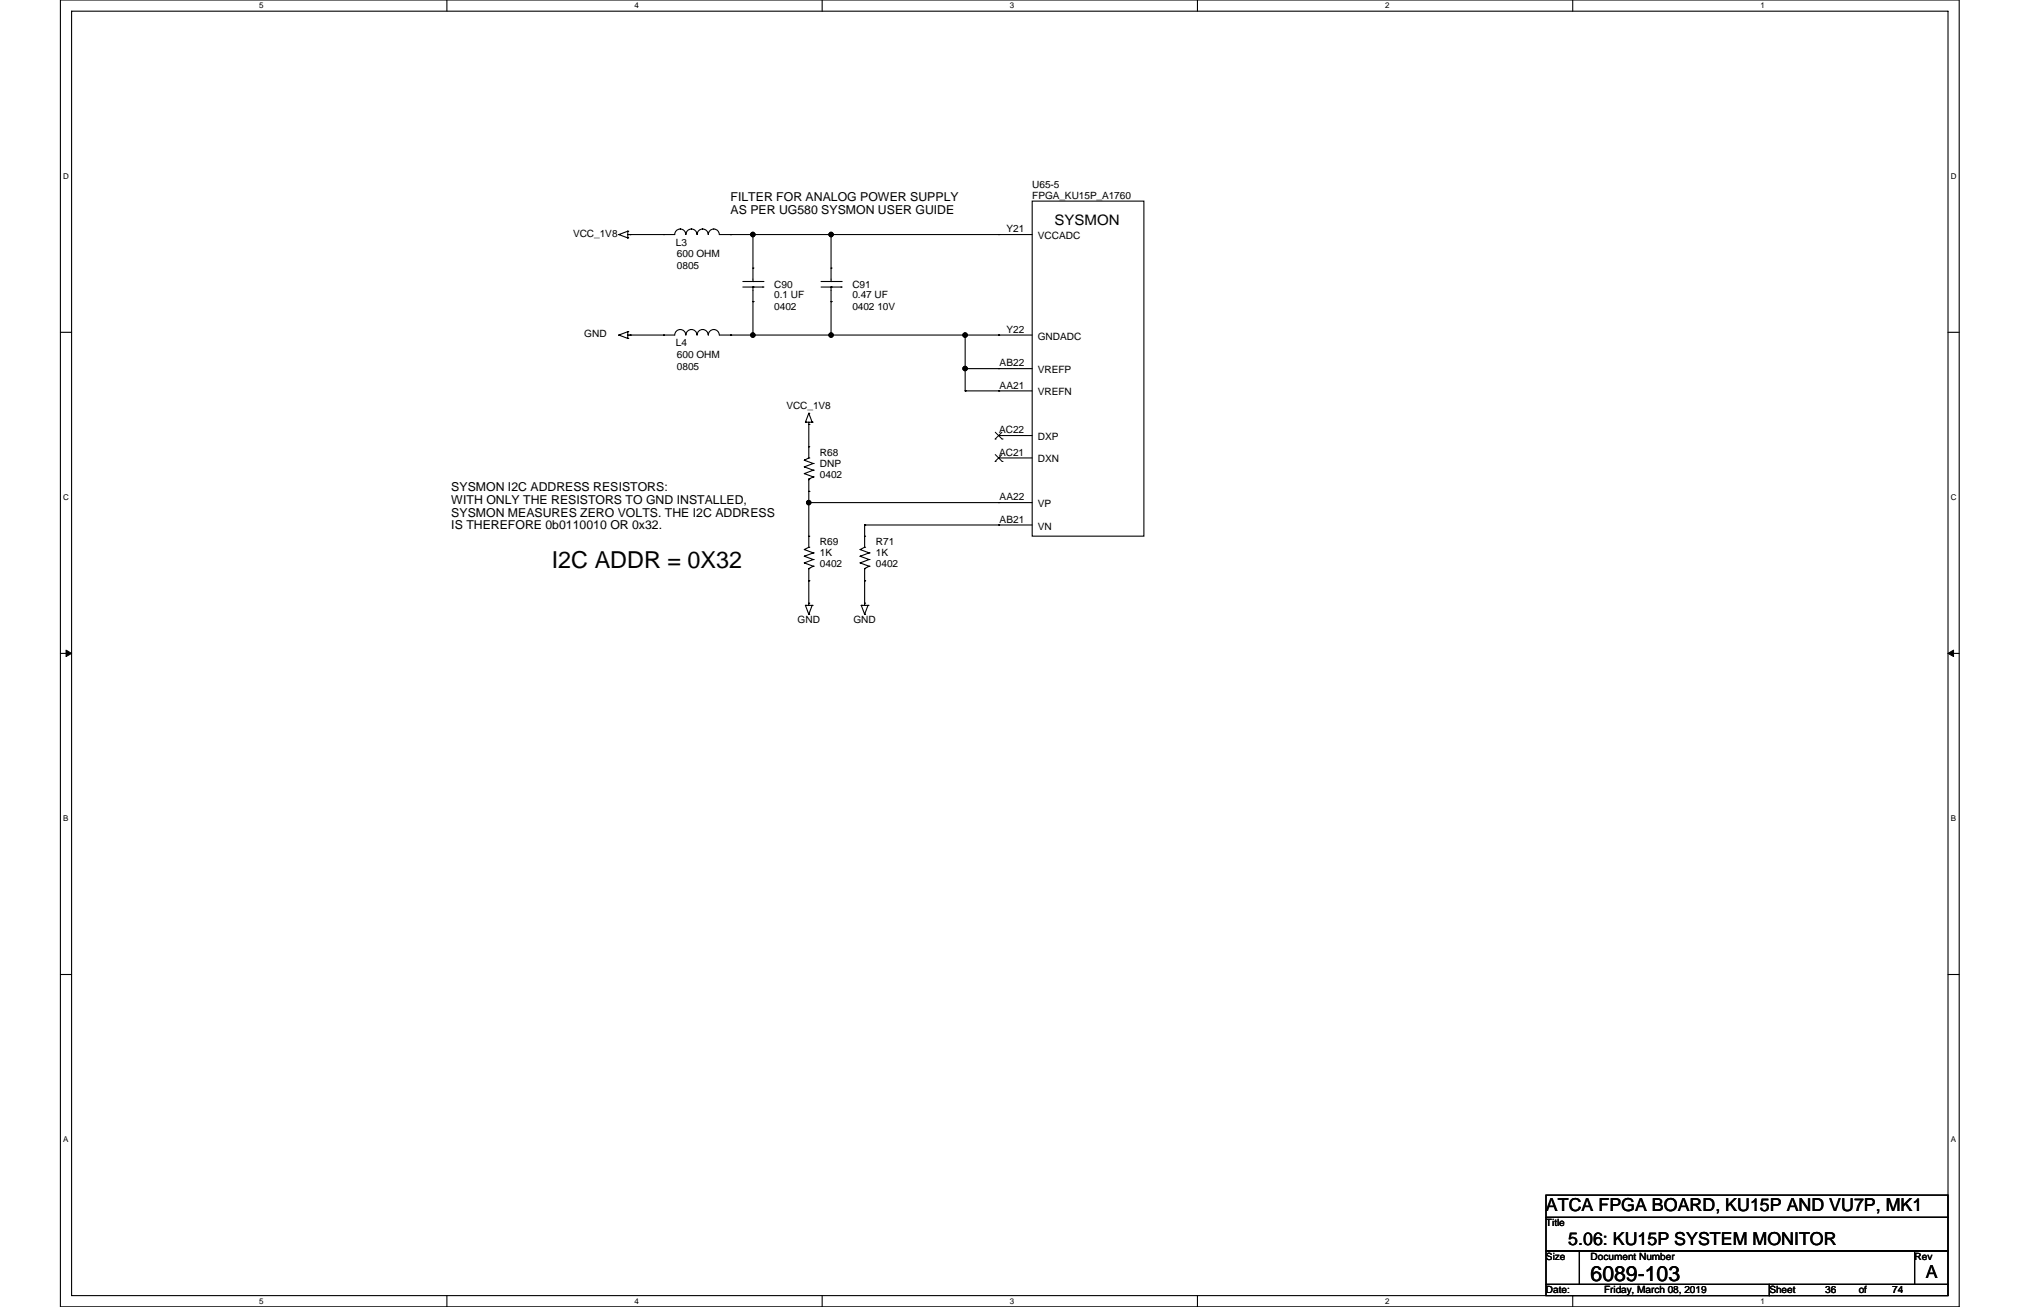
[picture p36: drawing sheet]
<svg xmlns="http://www.w3.org/2000/svg" width="432mm" height="279mm" viewBox="0 0 432 279" stroke-linecap="round" stroke-linejoin="round" font-family="sans-serif">
<defs><g id="words">
<text font-size="5" x="118" y="121.5">I2C ADDR = 0X32</text>
<text font-size="4.5" x="340" y="273.9">6089-103</text>
<g font-size="3.8">
<text x="330.5" y="258.9">ATCA FPGA BOARD, KU15P AND VU7P, MK1</text>
<text x="335.2" y="266.1">5.06: KU15P SYSTEM MONITOR</text>
<text x="411.6" y="273.2">A</text>
</g>
<text font-size="3.1" x="225.4" y="48.1">SYSMON</text>
<g font-size="2.6">
<text x="156.2" y="42.9">FILTER FOR ANALOG POWER SUPPLY</text>
<text x="156.2" y="45.7">AS PER UG580 SYSMON USER GUIDE</text>
<text x="96.5" y="105">SYSMON I2C ADDRESS RESISTORS:</text>
<text x="96.5" y="107.7">WITH ONLY THE RESISTORS TO GND INSTALLED,</text>
<text x="96.5" y="110.4">SYSMON MEASURES ZERO VOLTS. THE I2C ADDRESS</text>
<text x="96.5" y="113.2">IS THEREFORE 0b0110010 OR 0x32.</text>
</g>
<g font-size="2.2">
<text x="215.2" y="49.6">Y21</text>
<text x="221.8" y="51.1">VCCADC</text>
<text x="215.2" y="71.1">Y22</text>
<text x="221.8" y="72.6">GNDADC</text>
<text x="213.7" y="83.1">AA21</text>
<text x="213.7" y="78.3">AB22</text>
<text x="221.8" y="79.8">VREFP</text>
<text x="221.8" y="84.5">VREFN</text>
<text x="213.6" y="92.6">AC22</text>
<text x="221.8" y="94.1">DXP</text>
<text x="213.6" y="97.4">AC21</text>
<text x="221.8" y="98.9">DXN</text>
<text x="213.7" y="106.9">AA22</text>
<text x="213.7" y="111.7">AB21</text>
<text x="221.8" y="113.2">VN</text>
<text x="221.8" y="108.4">VP</text>
</g>
<g font-size="2.1">
<text x="220.6" y="40.1">U65-5</text>
<text x="220.6" y="42.5">FPGA_KU15P_A1760</text>
<text x="122.5" y="50.6">VCC_1V8</text>
<text x="144.5" y="52.6">L3</text>
<text x="144.7" y="54.9">600 OHM</text>
<text x="144.7" y="57.6">0805</text>
<text x="165.5" y="61.6">C90</text>
<text x="165.5" y="63.8">0.1 UF</text>
<text x="182.2" y="61.6">C91</text>
<text x="182.2" y="63.8">0.47 UF</text>
<text x="165.5" y="66.2">0402</text>
<text x="182.2" y="66.2">0402 10V</text>
<text x="124.9" y="72.1">GND</text>
<text x="144.5" y="74">L4</text>
<text x="144.7" y="76.4">600 OHM</text>
<text x="144.7" y="79.1">0805</text>
<text x="168.1" y="87.4">VCC_1V8</text>
<text x="175.3" y="97.4">R68</text>
<text x="175.3" y="99.8">DNP</text>
<text x="175.3" y="102.2">0402</text>
<text x="175.3" y="116.5">R69</text>
<text x="175.3" y="118.9">1K</text>
<text x="187.2" y="116.5">R71</text>
<text x="187.2" y="118.9">1K</text>
<text x="175.3" y="121.3">0402</text>
<text x="187.2" y="121.3">0402</text>
<text x="170.5" y="133.2">GND</text>
<text x="182.4" y="133.2">GND</text>
<text x="330.5" y="262.2">Title</text>
<text x="330.5" y="269.3">Size</text>
<text x="340" y="269.3">Document Number</text>
<text x="409.3" y="269.3">Rev</text>
<text x="330.5" y="276.5">Date:</text>
<text x="342.9" y="276.5">Friday, March 08, 2019</text>
<text x="378.2" y="276.5">Sheet</text>
<text x="390.2" y="276.5">36</text>
<text x="397.3" y="276.5">of</text>
<text x="404.5" y="276.5">74</text>
</g>
<g font-size="1.7">
<text x="55.4" y="1.8">5</text>
<text x="135.6" y="1.8">4</text>
<text x="215.9" y="1.8">3</text>
<text x="296.1" y="1.8">2</text>
<text x="376.3" y="1.8">1</text>
<text x="13.5" y="38.2">D</text>
<text x="417" y="38.2">D</text>
<text x="13.5" y="106.9">C</text>
<text x="417" y="106.9">C</text>
<text x="13.5" y="175.5">B</text>
<text x="417" y="175.5">B</text>
<text x="13.5" y="244.2">A</text>
<text x="417" y="244.2">A</text>
<text x="55.4" y="278.7">5</text>
<text x="135.6" y="278.7">4</text>
<text x="215.9" y="278.7">3</text>
<text x="296.1" y="278.7">2</text>
<text x="376.3" y="278.7">1</text>
</g>
</g></defs>
<path d="M12.9 0h405.9v279.4h-405.9zM15.3 2.4h401.1v274.6h-401.1z" fill="none" stroke="#000" stroke-width=".23"/>
<g fill="#fff">
<path d="M55.4 .3h.9v1.8h-.9z"/>
<path d="M55.4 277.2h.9v1.9h-.9z"/>
</g>
<path d="M95.5 0v2.4M95.5 277v2.4" fill="none" stroke="#000" stroke-width=".23"/>
<g fill="#fff">
<path d="M135.6 .3h1v1.8h-1z"/>
<path d="M135.6 277.2h1v1.9h-1z"/>
</g>
<path d="M175.7 0v2.4M175.7 277v2.4" fill="none" stroke="#000" stroke-width=".23"/>
<g fill="#fff">
<path d="M215.9 .3h.9v1.8h-.9z"/>
<path d="M215.9 277.2h.9v1.9h-.9z"/>
</g>
<path d="M256 0v2.4M256 277v2.4" fill="none" stroke="#000" stroke-width=".23"/>
<g fill="#fff">
<path d="M296.1 .3h.9v1.8h-.9z"/>
<path d="M296.1 277.2h.9v1.9h-.9z"/>
</g>
<path d="M336.2 0v2.4M336.2 277v2.4" fill="none" stroke="#000" stroke-width=".23"/>
<g fill="#fff">
<path d="M376.3 .3h.9v1.8h-.9z"/>
<path d="M376.3 277.2h.9v1.9h-.9z"/>
<path d="M13.5 36.7h1.3v1.9h-1.3z"/>
<path d="M417 36.7h1.3v1.9h-1.3z"/>
<path d="M13.5 105.3h1.3v1.9h-1.3z"/>
<path d="M417 105.3h1.3v1.9h-1.3z"/>
</g>
<path d="M12.9 71h2.4M416.4 71h2.4" fill="none" stroke="#000" stroke-width=".23"/>
<g fill="#fff">
<path d="M13.5 174h1.1v1.9h-1.1z"/>
<path d="M417 174h1.1v1.9h-1.1z"/>
</g>
<path d="M12.9 139.7h2.4M416.4 139.7h2.4" fill="none" stroke="#000" stroke-width=".23"/>
<path d="M14.1 139v1.4l1.2-.7zM416.4 139.7l1.2 .7v-1.4z" fill="#000" stroke="#000" stroke-width=".21"/>
<g fill="#fff">
<path d="M13.5 242.6h1.1v1.9h-1.1z"/>
<path d="M417 242.6h1.1v1.9h-1.1z"/>
</g>
<g fill="none" stroke="#000" stroke-width=".23">
<path d="M132.3 50.1h.1M132.3 50.1l1.9 .8M134.2 49.4h.1M134.2 50.9h.1M134.2 49.4v1.5M134.2 49.4l-1.9 .7M134.7 50.1h.1M141.8 50.1h.1M146.6 50.1a1.18 1.18 0 0 0-1.2-1.1 1.18 1.18 0 0 0-1.2 1.1h-10M146.6 50.1a1.18 1.18 0 0 1 1.2-1.1 1.18 1.18 0 0 1 1.2 1.1 1.22 1.22 0 0 1 1.2-1.1 1.18 1.18 0 0 1 1.2 1.1 1.19 1.19 0 0 1 1.2-1.1 1.19 1.19 0 0 1 1.2 1.1M153.8 50.1h66.8M156.2 50.1h.1"/>
<path d="M161 50.1h.1M161 50.1v10.1M161 57.3h.1M177.7 57.3h.1M177.7 50.1h.1M177.7 50.1v10.1M213.5 50.1h.1M220.6 43h23.9v71.6h-23.9zM132.3 71.6h.1M132.3 71.6l1.9 .7M134.2 70.9h.1M134.2 72.3h.1"/>
<path d="M134.2 70.9v1.4M134.2 70.9l-1.9 .7M134.7 71.6h.1M141.8 71.6h.1M146.6 71.6a1.18 1.18 0 0 0-1.2-1.2 1.18 1.18 0 0 0-1.2 1.2h-10M146.6 71.6a1.18 1.18 0 0 1 1.2-1.2 1.18 1.18 0 0 1 1.2 1.2 1.23 1.23 0 0 1 1.2-1.2 1.18 1.18 0 0 1 1.2 1.2 1.19 1.19 0 0 1 1.2-1.2 1.19 1.19 0 0 1 1.2 1.2M153.8 71.6h66.8M156.2 71.6h.1M158.8 61.4h4.3M158.8 60.2h4.3M161 60.2h.1M161 61.4h.1"/>
<path d="M161 61.4v10.2M161 64.5h.1M161 71.6h.1M163.1 61.4h.1M163.1 60.2h.1M175.5 61.4h4.3M175.5 60.2h4.3M177.7 60.2h.1M177.7 61.4h.1M177.7 64.5h.1M177.7 61.4v10.2M179.8 61.4h.1"/>
<path d="M179.8 60.2h.1M206.3 71.6h.1M206.3 78.8h.1M206.3 78.8h14.3M206.3 71.6v12M213.5 78.8h.1M213.5 71.6h.1M171.9 99.8h.1M171.9 98.4h.1M171.9 99.8l1.9 .7M171.9 98.4l1.9 .7M172.2 90.3h.1"/>
<path d="M172.2 90.3h1.4M172.9 95.5h.1M172.9 97.9h.1M172.9 97.9l-1 .5M172.9 90.7h.1M172.9 88.3h.1M172.9 90.3v7.6M172.9 88.3l.7 2M172.9 88.3l-.7 2M173.6 90.3h.1M173.8 99.1h.1M173.8 99.1l-1.9 .7"/>
<path d="M206.3 83.6h.1M206.3 83.6h14.3M213.5 83.6h.1M213.5 93.1h.1M213.5 97.9h.1M213.5 93.1h7.1M213.5 97.9h7.1M171.9 118.9h.1M171.9 117.5h.1M171.9 118.9l1.9 .7M171.9 117.5l1.9 .7M171.9 101.2h.1"/>
<path d="M171.9 101.2l1.9 .8M172.9 117h.1M172.9 114.6h.1M172.9 105.1h.1M172.9 107.4h.1M172.9 117l-1 .5M172.9 107.4h47.7M172.9 102.4h.1M172.9 102.4v14.6M173.8 119.6h.1M173.8 118.2h.1M173.8 119.6l-1.9 .7"/>
<path d="M173.8 118.2l-1.9 .7M173.8 102h.1M173.8 100.5h.1M173.8 102l-.9 .4M173.8 100.5l-1.9 .7M183.9 118.9h.1M183.9 117.5h.1M183.9 118.9l1.9 .7M183.9 117.5l1.9 .7M184.8 114.6h.1M184.8 112.2h.1M184.8 112.2v4.8"/>
<path d="M184.8 112.2h35.8M184.8 117h.1M184.8 117l-.9 .5M185.8 119.6h.1M185.8 118.2h.1M185.8 119.6l-1.9 .7M185.8 118.2l-1.9 .7M213.5 112.2h.1M213.5 107.4h.1M171.9 120.3h.1M171.9 120.3l1.9 .8M172.2 129.4h.1"/>
<path d="M172.2 129.4h1.4M172.2 129.4l.7 1.9M172.9 121.5h.1M172.9 124.2h.1M172.9 121.5v7.9M172.9 128.9h.1M172.9 131.3h.1M173.6 129.4h.1M173.6 129.4l-.7 1.9M173.8 121.1h.1M173.8 121.1l-.9 .4M183.9 120.3h.1"/>
<path d="M183.9 120.3l1.9 .8M184.1 129.4h.1M184.1 129.4h1.4M184.1 129.4l.7 1.9M184.8 124.2h.1M184.8 121.5h.1M184.8 121.5v7.9M184.8 128.9h.1M184.8 131.3h.1M185.5 129.4h.1M185.5 129.4l-.7 1.9M185.8 121.1h.1"/>
<path d="M185.8 121.1l-1 .4M12.9 208.3h2.4M416.4 208.3h2.4M330.5 255.5h85.9v4.7h-85.9zM330.5 260.2h85.9v7.2h-85.9zM330.5 267.4h7.1v7.2h-7.1zM330.5 274.6h47.7v2.4h-47.7zM337.6 267.4h71.7v7.2h-71.7zM378.2 274.6h38.2v2.4h-38.2zM409.3 267.4h7.1v7.2h-7.1z"/>
</g>
<path d="M212.7 93.9h.1M212.7 98.6h.1M212.7 92.4l1.5 1.5M212.7 97.2l1.5 1.4M214.2 92.4l-1.5 1.5M214.2 97.2l-1.5 1.4M214.2 93.9h.1M214.2 98.6h.1" fill="none" stroke="#000" stroke-width=".21"/>
<g fill="#000" stroke="#000" stroke-width=".23">
<circle cx="160.9" cy="50.1" r=".47"/>
<circle cx="177.6" cy="50.1" r=".47"/>
<circle cx="160.9" cy="71.6" r=".47"/>
<circle cx="177.7" cy="71.6" r=".47"/>
<circle cx="206.3" cy="78.8" r=".47"/>
<circle cx="206.3" cy="71.6" r=".47"/>
<circle cx="172.9" cy="107.4" r=".47"/>
</g>
<use href="#words"/>
</svg>
